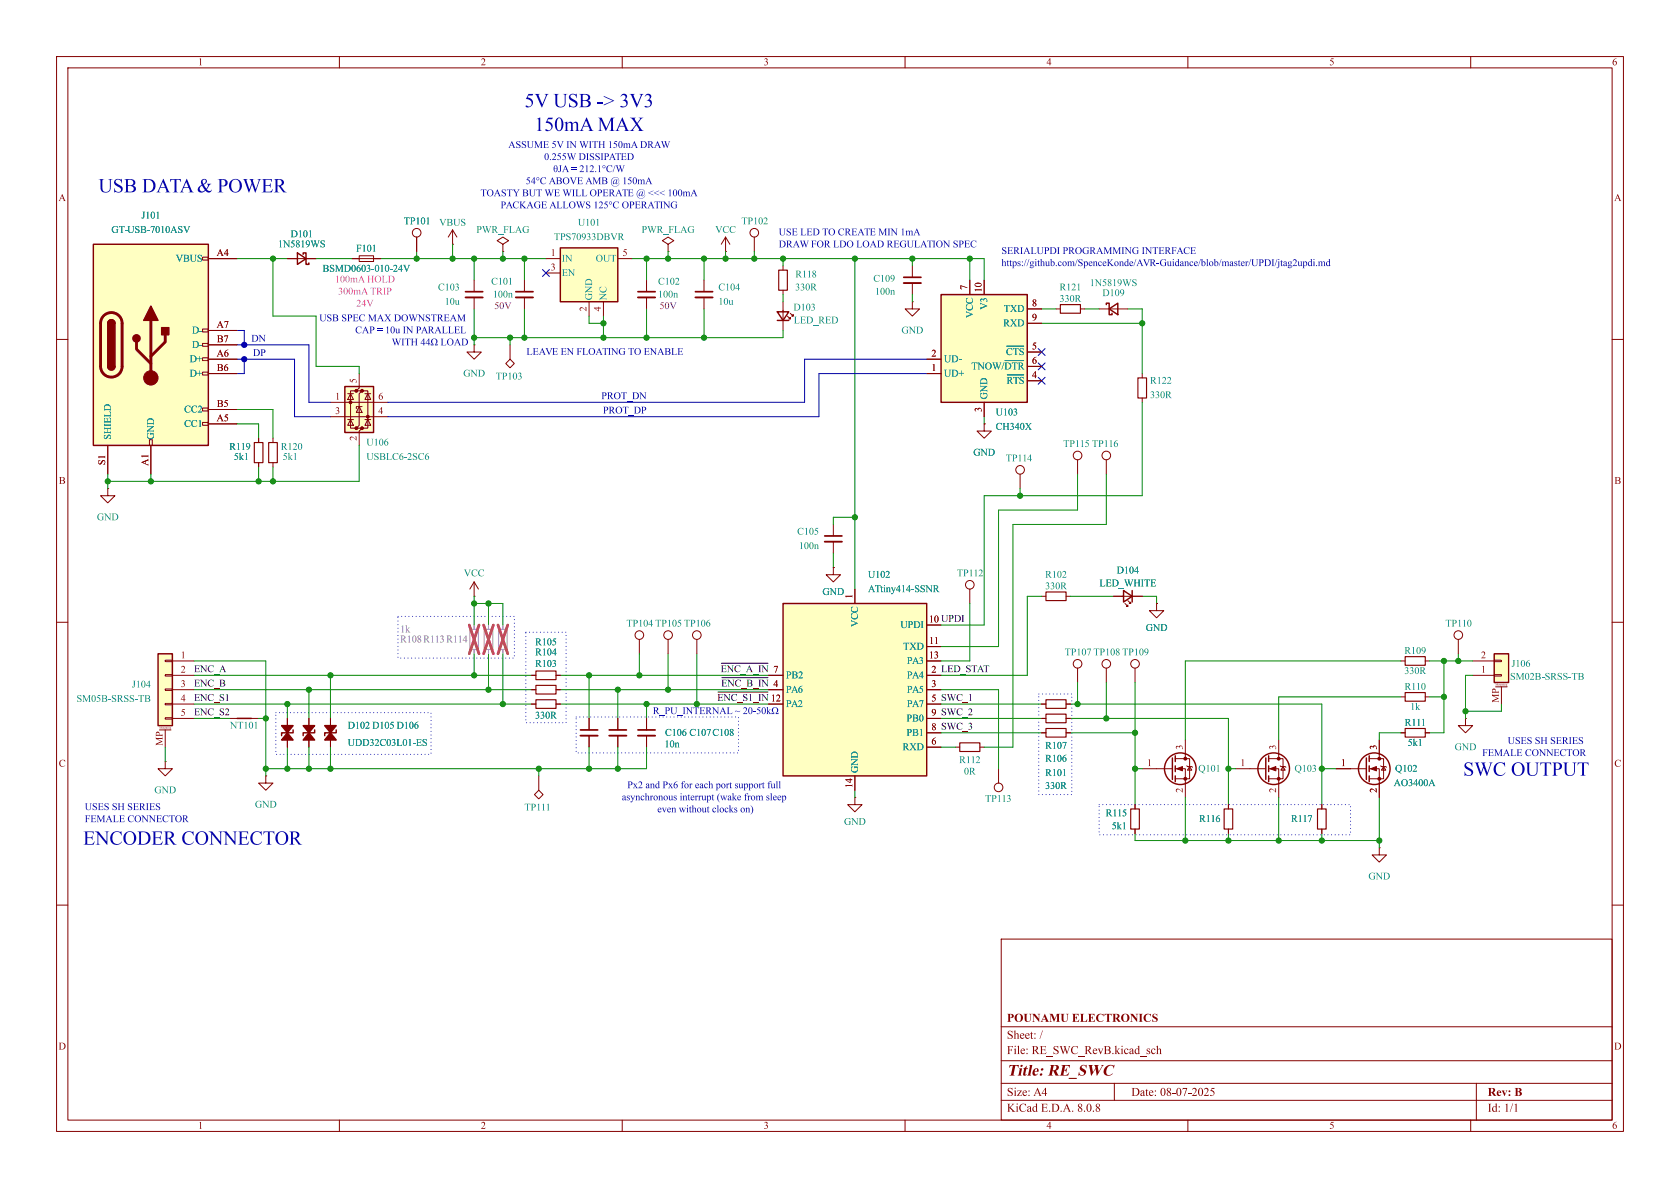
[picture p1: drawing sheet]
<svg xmlns="http://www.w3.org/2000/svg" width="297mm" height="210mm" viewBox="0 0 297 210" stroke-linecap="round" stroke-linejoin="round" font-family="sans-serif">
<defs><g id="words">
<g font-size="3.5" fill="#0000c2">
<text x="92.7" y="19.9">5V USB-&gt; 3V3</text>
<text x="94.5" y="24.1">150mAMAX</text>
<text x="17.4" y="34.9">USBDATA&amp; POWER</text>
<text x="258.7" y="138">SWCOUTPUT</text>
<text x="14.7" y="150.2">ENCODERCONNECTOR</text>
</g>
<text font-size="2.8" fill="#840000" x="178" y="190.9">Title:RE_SWC</text>
<g font-size="2.1" fill="#840000">
<text x="178" y="184.2">Sheet:/</text>
<text x="178" y="181.2">POUNAMU ELECTRONICS</text>
<text x="178" y="186.9">File: RE_SWC_RevB.kicad_sch</text>
<text x="178" y="197.1">KiCadE.D.A. 8.0.8</text>
<text x="178" y="194.3">Size:A4</text>
<text x="200" y="194.3">Date:08-07-2025</text>
<text x="263" y="194.3">Rev:B</text>
<text x="263" y="197.1">Id: 1/1</text>
</g>
<g font-size="1.8" fill="#840000">
<text x="35" y="12">1</text>
<text x="85" y="12">2</text>
<text x="135" y="12">3</text>
<text x="185" y="12">4</text>
<text x="235" y="12">5</text>
<text x="285" y="12">6</text>
<text x="10.3" y="36">A</text>
<text x="285.3" y="36">A</text>
<text x="38.3" y="45.5">A4</text>
<text x="97.3" y="45.5">1</text>
<text x="110" y="45.5">5</text>
<text x="97.3" y="48">3</text>
<text x="171.2" y="51.2" transform="rotate(-90 171.2 51.2)">7</text>
<text x="173.7" y="51.7" transform="rotate(-90 173.7 51.7)">10</text>
<text x="38.3" y="58.2">A7</text>
<text x="103.9" y="55.1" transform="rotate(-90 103.9 55.1)">2</text>
<text x="106.4" y="55.1" transform="rotate(-90 106.4 55.1)">4</text>
<text x="182.4" y="54.4">8</text>
<text x="182.4" y="56.9">9</text>
<text x="38.3" y="63.2">A6</text>
<text x="38.3" y="65.8">B6</text>
<text x="38.3" y="60.7">B7</text>
<text x="164.7" y="65.8">1</text>
<text x="164.7" y="63.2">2</text>
<text x="182.4" y="62">5</text>
<text x="182.4" y="64.5">6</text>
<text x="59.2" y="70.9">1</text>
<text x="63.2" y="67.8" transform="rotate(-90 63.2 67.8)">5</text>
<text x="66.9" y="70.9">6</text>
<text x="182.4" y="67.1">4</text>
<text x="38.3" y="74.7">A5</text>
<text x="38.3" y="72.1">B5</text>
<text x="59.2" y="73.4">3</text>
<text x="63.2" y="77.9" transform="rotate(-90 63.2 77.9)">2</text>
<text x="66.9" y="73.4">4</text>
<text x="173.7" y="72.8" transform="rotate(-90 173.7 72.8)">3</text>
<text x="18.8" y="82.2" transform="rotate(-90 18.8 82.2)">S1</text>
<text x="26.4" y="82.4" transform="rotate(-90 26.4 82.4)">A1</text>
<text x="10.4" y="86">B</text>
<text x="285.4" y="86">B</text>
<text x="150.9" y="105.9" transform="rotate(-90 150.9 105.9)">1</text>
<text x="164.2" y="110.2">10</text>
<text x="31.9" y="116.6">1</text>
<text x="31.9" y="119.1">2</text>
<text x="127.4" y="119">~{ENC_A_IN}</text>
<text x="136.7" y="119.1">7</text>
<text x="164.2" y="116.6">13</text>
<text x="164.2" y="114">11</text>
<text x="164.7" y="119.1">2</text>
<text x="261.8" y="119.1">1</text>
<text x="261.8" y="116.6">2</text>
<text x="31.9" y="121.7">3</text>
<text x="31.9" y="124.2">4</text>
<text x="127.5" y="121.6">~{ENC_B_IN}</text>
<text x="136.3" y="124.2">12</text>
<text x="136.7" y="121.7">4</text>
<text x="164.7" y="121.7">3</text>
<text x="164.7" y="124.2">5</text>
<text x="265.2" y="124.2" transform="rotate(-90 265.2 124.2)">MP</text>
<text x="29" y="131.8" transform="rotate(-90 29 131.8)">MP</text>
<text x="31.9" y="126.7">5</text>
<text x="164.7" y="131.8">6</text>
<text x="164.7" y="129.3">8</text>
<text x="164.7" y="126.7">9</text>
<text x="10.4" y="136">C</text>
<text x="202.8" y="135.6">1</text>
<text x="209.3" y="132.5" transform="rotate(-90 209.3 132.5)">3</text>
<text x="219.3" y="135.6">1</text>
<text x="225.8" y="132.5" transform="rotate(-90 225.8 132.5)">3</text>
<text x="237" y="135.6">1</text>
<text x="243.6" y="132.5" transform="rotate(-90 243.6 132.5)">3</text>
<text x="285.4" y="136">C</text>
<text x="150.9" y="139.3" transform="rotate(-90 150.9 139.3)">14</text>
<text x="209.3" y="140.1" transform="rotate(-90 209.3 140.1)">2</text>
<text x="225.8" y="140.1" transform="rotate(-90 225.8 140.1)">2</text>
<text x="243.6" y="140.1" transform="rotate(-90 243.6 140.1)">2</text>
<text x="10.3" y="186">D</text>
<text x="285.3" y="186">D</text>
<text x="35" y="200">1</text>
<text x="85" y="200">2</text>
<text x="135" y="200">3</text>
<text x="185" y="200">4</text>
<text x="235" y="200">5</text>
<text x="285" y="200">6</text>
</g>
<g font-size="1.8" fill="#0000c2">
<text x="89.9" y="26.6">ASSUME5V IN WITH 150mADRAW</text>
<text x="96.2" y="28.8">0.255WDISSIPATED</text>
<text x="84.9" y="35.2">TOASTYBUT WE WILL OPERATE@&lt;&lt;&lt; 100mA</text>
<text x="97.1" y="33">ABOVE AMB @150mA</text>
<text x="110" y="37.3">OPERATING</text>
<text x="137.7" y="42.1">USELED TO CREATEMIN 1mA</text>
<text x="137.7" y="44.2">DRAWFORLDO LOAD REGULATIONSPEC</text>
<text x="177" y="45.4">SERIALUPDIPROGRAMMINGINTERFACE</text>
<text x="177" y="47.5">https://github.com/SpenceKonde/AVR-Guidance/blob/master/UPDI/jtag2updi.md</text>
<text x="56.4" y="57.3">USBSPECMAX DOWNSTREAM</text>
<text x="62.8" y="59.4">CAP= 10uIN PARALLEL</text>
<text x="77.9" y="61.5">LOAD</text>
<text x="93.1" y="63.2">LEAVE EN FLOATINGTO ENABLE</text>
<text x="266.5" y="132">USESSHSERIES</text>
<text x="262" y="134.1">FEMALE CONNECTOR</text>
<text x="15" y="143.7">USESSHSERIES</text>
<text x="109.9" y="141.9">asynchronousinterrupt(wakefrom sleep</text>
<text x="110.9" y="139.8">Px2andPx6for eachportsupportfull</text>
<text x="15" y="145.8">FEMALE CONNECTOR</text>
<text x="116.2" y="144.1">evenwithoutclockson)</text>
</g>
<g font-size="1.8" fill="#008484">
<text x="19.7" y="41.6">GT-USB-7010ASV</text>
<text x="25" y="39.1">J101</text>
<text x="71.4" y="40.1">TP101</text>
<text x="84.2" y="41.6">PWR_FLAG</text>
<text x="102.2" y="40.4">U101</text>
<text x="113.4" y="41.6">PWR_FLAG</text>
<text x="126.4" y="41.6">VCC</text>
<text x="131.1" y="40.1">TP102</text>
<text x="31.1" y="46.7">VBUS</text>
<text x="49.1" y="44.2">1N5819WS</text>
<text x="51.4" y="42.4">D101</text>
<text x="62.9" y="44.9">F101</text>
<text x="97.9" y="42.9">TPS70933DBVR</text>
<text x="99.3" y="46.7">IN</text>
<text x="105.3" y="46.7">OUT</text>
<text x="57" y="48.5">BSMD0603-010-24V</text>
<text x="77.4" y="51.8">C103</text>
<text x="86.8" y="50.8">C101</text>
<text x="87.1" y="53.1">100n</text>
<text x="99.3" y="49.3">EN</text>
<text x="105.1" y="53.1" transform="rotate(-90 105.1 53.1)">GND</text>
<text x="107.7" y="53.1" transform="rotate(-90 107.7 53.1)">NC</text>
<text x="116.3" y="53.1">100n</text>
<text x="116.3" y="50.8">C102</text>
<text x="127" y="51.8">C104</text>
<text x="140.6" y="51.8">330R</text>
<text x="140.6" y="49.5">R118</text>
<text x="154.4" y="50.3">C109</text>
<text x="154.7" y="52.6">100n</text>
<text x="187.3" y="51.8">R121</text>
<text x="187.3" y="53.8">330R</text>
<text x="192.7" y="51">1N5819WS</text>
<text x="194.9" y="52.8">D109</text>
<text x="33.9" y="59.4">D-</text>
<text x="78.6" y="54.3">10u</text>
<text x="127" y="54.3">10u</text>
<text x="140.3" y="55.3">D103</text>
<text x="140.3" y="57.6">LED_RED</text>
<text x="159.4" y="59.4">GND</text>
<text x="172.4" y="56.2" transform="rotate(-90 172.4 56.2)">VCC</text>
<text x="175" y="54.7" transform="rotate(-90 175 54.7)">V3</text>
<text x="177.4" y="58.1">RXD</text>
<text x="177.5" y="55.6">TXD</text>
<text x="33.5" y="64.5">D+</text>
<text x="33.9" y="62">D-</text>
<text x="166.9" y="64.5">UD-</text>
<text x="171.7" y="65.8">TNOW/~{DTR}</text>
<text x="177.8" y="63.2">~{CTS}</text>
<text x="33.5" y="67">D+</text>
<text x="81.9" y="67">GND</text>
<text x="87.6" y="67.5">TP103</text>
<text x="166.9" y="67">UD+</text>
<text x="175" y="70.6" transform="rotate(-90 175 70.6)">GND</text>
<text x="177.9" y="68.3">~{RTS}</text>
<text x="203.3" y="68.3">R122</text>
<text x="203.3" y="70.8">330R</text>
<text x="20" y="77.7" transform="rotate(-90 20 77.7)">SHIELD</text>
<text x="27.7" y="77.7" transform="rotate(-90 27.7 77.7)">GND</text>
<text x="32.6" y="75.9">CC1</text>
<text x="32.6" y="73.4">CC2</text>
<text x="176" y="76.4">CH340X</text>
<text x="176" y="73.9">U103</text>
<text x="40.5" y="80">R119</text>
<text x="41.3" y="81.8">5k1</text>
<text x="49.6" y="80">R120</text>
<text x="50" y="81.8">5k1</text>
<text x="64.8" y="79.2">U106</text>
<text x="64.8" y="81.8">USBLC6-2SC6</text>
<text x="172.1" y="81">GND</text>
<text x="177.8" y="82">TP114</text>
<text x="188" y="79.5">TP115TP116</text>
<text x="17.1" y="92.4">GND</text>
<text x="140.9" y="95">C105</text>
<text x="141.2" y="97.5">100n</text>
<text x="197.4" y="101.8">D104</text>
<text x="82" y="102.3">VCC</text>
<text x="145.4" y="105.6">GND</text>
<text x="153.4" y="105.1">ATtiny414-SSNR</text>
<text x="153.4" y="102.6">U102</text>
<text x="169.2" y="102.3">TP112</text>
<text x="184.8" y="102.6">R102</text>
<text x="184.8" y="104.6">330R</text>
<text x="194.4" y="104.1">LED_WHITE</text>
<text x="110.7" y="111.2">TP104TP105TP106</text>
<text x="152.1" y="110.8" transform="rotate(-90 152.1 110.8)">VCC</text>
<text x="159.2" y="111.5">UPDI</text>
<text x="202.5" y="112">GND</text>
<text x="255.5" y="111.2">TP110</text>
<text x="94.6" y="116.3">R104</text>
<text x="94.6" y="114.5">R105</text>
<text x="94.6" y="118.3">R103</text>
<text x="159.7" y="115.3">TXD</text>
<text x="160.3" y="117.8">PA3</text>
<text x="188.2" y="116.3">TP107TP108TP109</text>
<text x="248.3" y="116.1">R109</text>
<text x="248.3" y="119.6">330R</text>
<text x="267.2" y="118.3">J106</text>
<text x="13.5" y="124.5">SM05B-SRSS-TB</text>
<text x="23.3" y="122">J104</text>
<text x="138.9" y="125.5">PA2</text>
<text x="138.9" y="122.9">PA6</text>
<text x="138.9" y="120.4">PB2</text>
<text x="160.3" y="120.4">PA4</text>
<text x="160.3" y="122.9">PA5</text>
<text x="160.3" y="125.5">PA7</text>
<text x="248.3" y="122.4">R110</text>
<text x="249.3" y="126">1k</text>
<text x="267" y="120.6">SM02B-SRSS-TB</text>
<text x="40.7" y="129.3">NT101</text>
<text x="61.5" y="129.3">D102D105D106</text>
<text x="94.6" y="127.5">330R</text>
<text x="117.6" y="130.5">C106C107C108</text>
<text x="160.3" y="130.5">PB1</text>
<text x="160.3" y="128">PB0</text>
<text x="248.3" y="128.8">R111</text>
<text x="61.5" y="132.3">UDD32C03L01-ES</text>
<text x="117.5" y="132.6">10n</text>
<text x="152.1" y="136.7" transform="rotate(-90 152.1 136.7)">GND</text>
<text x="159.6" y="133.1">RXD</text>
<text x="169.6" y="135.4">R112</text>
<text x="170.4" y="137.4">0R</text>
<text x="184.8" y="135.1">R106</text>
<text x="184.8" y="132.8">R107</text>
<text x="184.8" y="137.6">R101</text>
<text x="211.8" y="136.9">Q101</text>
<text x="228.9" y="136.9">Q103</text>
<text x="246.6" y="136.9">Q102</text>
<text x="248.9" y="132.3">5k1</text>
<text x="257.2" y="133.1">GND</text>
<text x="27.3" y="140.7">GND</text>
<text x="45.1" y="143.2">GND</text>
<text x="92.7" y="143.7">TP111</text>
<text x="174.1" y="142.2">TP113</text>
<text x="184.8" y="139.9">330R</text>
<text x="246.4" y="139.4">AO3400A</text>
<text x="149.2" y="146.3">GND</text>
<text x="195.5" y="144.8">R115</text>
<text x="196.5" y="147">5k1</text>
<text x="212" y="145.8">R116</text>
<text x="228.2" y="145.8">R117</text>
<text x="241.9" y="155.9">GND</text>
</g>
<g font-size="1.8" fill="#f0f">
<text x="59.2" y="50.4">100mAHOLD</text>
<text x="59.8" y="52.5">300mATRIP</text>
<text x="63" y="54.7">24V</text>
</g>
<g font-size="1.8" fill="#840084">
<text x="87.4" y="55.1">50V</text>
<text x="116.6" y="55.1">50V</text>
</g>
<g font-size="1.8" fill="#000084">
<text x="44.4" y="60.6">DN</text>
<text x="44.7" y="63.2">DP</text>
<text x="106.3" y="70.8">PROT_DN</text>
<text x="106.6" y="73.3">PROT_DP</text>
</g>
<g font-size="1.8" fill="#a1a1a1">
<text x="70.7" y="112.2">1k</text>
<text x="70.7" y="114">R108R113R114</text>
</g>
<g font-size="1.8">
<text x="164.2" y="110.2">10UPDI</text>
<text x="34.3" y="119">ENC_A</text>
<text x="164.7" y="119.1">2 LED_STAT</text>
<text x="34.3" y="124.1">ENC_S1</text>
<text x="34.3" y="121.6">ENC_B</text>
<text x="126.8" y="124.1">~{ENC_S1_IN}</text>
<text x="164.7" y="124.2">5 SWC_1</text>
<text x="34.3" y="126.7">ENC_S2</text>
<text x="164.7" y="129.3">8 SWC_3</text>
<text x="164.7" y="126.7">9 SWC_2</text>
</g>
<g font-size=".5" fill="#840000">
<text x="264.4" y="121.3">Mounting</text>
<text x="28.2" y="128.9">Mounting</text>
</g>
</g></defs>
<g fill="none" stroke="#840000" stroke-width=".18">
<path d="M10 10h277v190h-277zM12 12h273v186h-273zM60 10v2M110 10v2M160 10v2M210 10v2M260 10v2M114.3 49.5v2.1M114.3 52.6v2M128.3 44.5h.1M128.3 41.9l-.8 1.3M128.3 41.9v2.6"/>
<path d="M128.3 41.9l.7 1.3M138.4 47v.8M138.4 51.3v.8M138.4 53.3v5.1M139.2 55.9l.5 .5v-.3v.3h-.3M139.7 55.4l.5 .5v-.3v.3h-.2M161.3 53.3v1.3h1.3l-1.3 1.3-1.3-1.3h1.3M161.3 53.3h.1M161.3 47v2M161.3 50v2.1M186.7 54.6h.8M191 54.6h.8"/>
<path d="M10 60h2M174 74.9v1.3h1.3l-1.3 1.3-1.3-1.3h1.3M174 74.9h.1M201.9 66v.8M201.9 70.4v.7M285 60h2M180.3 83.8v2.6M190.5 81.3v2.5M10 110h2M190.5 118.1v2.6M195.6 118.1v2.6M196.8 105.4h5.1"/>
<path d="M198.9 106.7l.5 .5h-.3h.3v-.3M199.4 106.2l.5 .5h-.3h.3v-.3M200.7 118.1v2.6M204.5 106.7v1.3h1.2l-1.2 1.2-1.3-1.2h1.3M204.5 106.7h.1M285 110h2M29.2 134.6v1.3h1.3l-1.3 1.3-1.3-1.3h1.3M29.2 134.6h.1M47 137.2v1.2h1.3l-1.3 1.3-1.3-1.3h1.3M47 137.2h.1M94 121.9h.7M98.3 121.9h.8"/>
<path d="M184.1 127h.8M184.1 124.5h.8M184.1 129.5h.8M188.5 127h.7M188.5 124.5h.7M188.5 129.5h.7M201.9 135.9h5.4M207.8 135.9h1.7v5.1M207.8 134.1h2.5v3.6h-2.5M209.5 130.8v3.3M209.8 135.4l.1 .1h.8l.1 .1M210.3 135.5l.4 .6h-.8z"/>
<path d="M200.7 142.2v.8M200.7 146.6v.7M10 160h2M177 166h108v32h-108zM285 160h2M60 198v2M110 198v2M160 198v2M177 194.5h108M177 191.5h108M177 187.5h108M177 181.5h108"/>
<path d="M197 191.5v3M210 198v2M260 198v2M261 191.5v6.5"/>
<circle cx="180.3" cy="83.1" r=".76"/>
<circle cx="190.5" cy="80.5" r=".76"/>
<circle cx="190.5" cy="117.3" r=".76"/>
<circle cx="195.6" cy="117.3" r=".76"/>
<circle cx="200.7" cy="117.3" r=".76"/>
</g>
<path d="M137.7 47.8h1.5v3.5h-1.5zM187.5 53.8h3.5v1.6h-3.5zM201.2 66.8h1.5v3.6h-1.5zM94.7 121.2h3.6v1.5h-3.6zM184.9 126.2h3.6v1.6h-3.6zM184.9 123.7h3.6v1.5h-3.6zM184.9 128.8h3.6v1.5h-3.6zM199.9 143h1.5v3.6h-1.5z" fill="none" stroke="#840000" stroke-width=".2"/>
<g fill="none" stroke="#840000" stroke-width=".25">
<path d="M137.4 55.1h2l-1 1.5zM137.4 56.6h2M198.6 104.4l1.6 1-1.6 1zM200.2 104.4v2M207.3 134v3.8M207.8 133.6v1M207.8 135.4v1M207.8 137.2v1"/>
<circle cx="208.7" cy="135.9" r="2.79"/>
</g>
<path d="M112.8 52.6h3M159.8 50h3" fill="none" stroke="#840000" stroke-width=".33"/>
<path d="M112.8 51.6h3M159.8 49h3" fill="none" stroke="#840000" stroke-width=".3"/>
<g fill="#840000" stroke="#840000" stroke-width=".18">
<path d="M208 135.9l1-.4v.8z"/>
<circle cx="209.5" cy="137.7" r=".25"/>
<circle cx="209.5" cy="134.1" r=".25"/>
</g>
<path d="M166.4 52.1h15.2v19h-15.2z" fill="#ffffc2"/>
<g fill="none" stroke="#840000" stroke-width=".25">
<path d="M166.4 52.1h15.2v19h-15.2zM241.6 134v3.8M242.1 133.6v1M242.1 135.4v1M242.1 137.2v1"/>
<circle cx="243" cy="135.9" r="2.79"/>
</g>
<g fill="none" stroke="#840000" stroke-width=".18">
<path d="M171.4 49.5v2.6M181.6 54.6h2.5M181.6 57.2h2.5M163.8 66h2.6M163.8 63.5h2.6M174 71.1v2.6M181.6 62.2h2.5M181.6 64.8h2.5M247.6 116.8h.8M252 116.8h.7M236.2 135.9h5.4M242.1 135.9h1.7v5.1"/>
<path d="M242.1 134.1h2.5v3.6h-2.5M243.8 130.8v3.3M244.1 135.4l.1 .1h.8l.1 .1M244.6 135.5l.4 .6h-.8zM247.6 123.2h.8M247.6 129.5h.8M252 123.2h.7M252 129.5h.7M259.1 127v1.3h1.2l-1.2 1.2-1.3-1.2h1.3M259.1 127h.1M243.8 149.9v1.2h1.3l-1.3 1.3-1.2-1.3h1.2M243.8 149.9h.1"/>
</g>
<path d="M177.7 63.7h3.3M178 61.2h3M178.1 66.3h2.9" fill="none" stroke="#008484" stroke-width=".18"/>
<path d="M248.4 116.1h3.6v1.5h-3.6zM248.4 122.4h3.6v1.6h-3.6zM248.4 128.8h3.6v1.5h-3.6z" fill="none" stroke="#840000" stroke-width=".2"/>
<g fill="#840000" stroke="#840000" stroke-width=".18">
<path d="M242.3 135.9l1-.4v.8z"/>
<circle cx="243.8" cy="137.7" r=".25"/>
<circle cx="243.8" cy="134.1" r=".25"/>
</g>
<path d="M264.2 115.6h2.5v5.1h-2.5z" fill="#ffffc2"/>
<path d="M260.3 119.4h3.9M260.3 116.8h3.9M264.2 119.3h1.2v.2h-1.2zM264.2 116.7h1.2v.3h-1.2zM40.6 127h5.1M264.4 121.4h2M265.4 121.4v3.1" fill="none" stroke="#840000" stroke-width=".18"/>
<path d="M264.2 115.6h2.5v5.1h-2.5zM41.9 127h2.5" fill="none" stroke="#840000" stroke-width=".25"/>
<path d="M27.9 115.6h2.6v12.7h-2.6z" fill="#ffffc2"/>
<g fill="none" stroke="#840000" stroke-width=".18">
<path d="M80 43.2h.1M80 40.6l-.8 1.3M80 40.6v2.6M80 40.6l.8 1.3M147.3 92.7v2M147.3 95.8v2M195.6 81.3v2.5M29.2 119.3h1.3v.2h-1.3zM29.2 116.7h1.3v.3h-1.3zM30.5 116.8h3.8M30.5 119.4h3.8M257.8 113v2.6"/>
<path d="M28.2 129h2M29.2 126.9h1.3v.2h-1.3zM29.2 124.3h1.3v.3h-1.3zM29.2 121.8h1.3v.2h-1.3zM29.2 129v3.1M30.5 121.9h3.8M30.5 124.5h3.8M30.5 127h3.8M50.8 127v5.1M58.4 127v5.1M168.9 132.1h.8M173.2 132.1h.8"/>
<path d="M176.5 135.9v2.5M218.4 135.9h5.4M224.3 135.9h1.8v5.1M224.3 134.1h2.5v3.6h-2.5M226.1 130.8v3.3M226.3 135.4l.1 .1h.8l.1 .1M226.8 135.5l.4 .6h-.8zM151.1 141v1.2h1.3l-1.3 1.3-1.2-1.3h1.2M151.1 141h.1M217.2 142.2v.8M217.2 146.6v.7"/>
<circle cx="195.6" cy="80.5" r=".76"/>
<circle cx="257.8" cy="112.3" r=".76"/>
<circle cx="176.5" cy="139.2" r=".76"/>
</g>
<g fill="none" stroke="#840000" stroke-width=".25">
<path d="M27.9 115.6h2.6v12.7h-2.6zM51.8 129v.5h-2v.5M59.4 129v.5h-2v.5M223.8 134v3.8M224.3 133.6v1M224.3 135.4v1M224.3 137.2v1"/>
<circle cx="225.2" cy="135.9" r="2.79"/>
</g>
<path d="M83.1 111.3h1.5v3.5h-1.5zM85.6 111.3h1.5v3.5h-1.5zM88.1 111.3h1.6v3.5h-1.6z" fill="none" stroke="#a1a1a1" stroke-width=".2"/>
<path d="M83.8 110.5v.8M83.8 114.8v.8M86.4 110.5v.8M86.4 114.8v.8M88.9 110.5v.8M88.9 114.8v.8" fill="none" stroke="#a1a1a1" stroke-width=".18"/>
<path d="M83 110.5l1.7 5.1M84.7 110.5l-1.7 5.1M85.5 110.5l1.7 5.1M87.2 110.5l-1.7 5.1M88 110.5l1.8 5.1M89.8 110.5l-1.8 5.1" fill="none" stroke="#e65255" stroke-width=".46"/>
<g fill="#840000" stroke="#840000" stroke-width=".18">
<path d="M224.5 135.9l1.1-.4v.8z"/>
<circle cx="226.1" cy="137.7" r=".25"/>
<circle cx="226.1" cy="134.1" r=".25"/>
</g>
<path d="M169.7 131.3h3.5v1.5h-3.5zM216.4 143h1.5v3.6h-1.5z" fill="none" stroke="#840000" stroke-width=".2"/>
<path d="M145.8 95.8h3" fill="none" stroke="#840000" stroke-width=".33"/>
<path d="M145.8 94.7h3" fill="none" stroke="#840000" stroke-width=".3"/>
<g fill="#840000" stroke="#840000" stroke-width=".25">
<path d="M49.8 128.3h2l-1 1.2z"/>
<path d="M50.8 129.5l1 1.3h-2z"/>
<path d="M57.4 128.3h2l-1 1.2z"/>
<path d="M58.4 129.5l1 1.3h-2z"/>
</g>
<g fill="#008484">
<path d="M77.7 38.7h.4l-.1 .2 .3 .7 .4-.8-.2-.1h.4l-.6 1.2z"/>
<path d="M79 38.7h.5a.33 .33 0 0 1 .4 .2 .33 .33 0 0 1-.2 .4 .33 .33 0 0 1 .3 .4 .33 .33 0 0 1-.5 .2h-.5l.1-.1v-.5h.2v.5a.32 .32 0 0 0 .4 0 .32 .32 0 0 0 0-.4 .32 .32 0 0 0-.4-.1h-.2v-.5h.2v.4a.3 .3 0 0 0 .4 0 .3 .3 0 0 0 0-.4 .3 .3 0 0 0-.4 0z"/>
<path d="M80.1 38.7h.5l-.1 .1v.6a.35 .35 0 0 0 .3 .5 .35 .35 0 0 0 .3-.5v-.6l-.1-.1h.4l-.2 .2v.5a.46 .46 0 0 1-.5 .5 .46 .46 0 0 1-.4-.5v-.6z"/>
<path d="M81.6 38.8l.6-.1v.4a.28 .28 0 0 0-.2-.4 .28 .28 0 0 0-.3 .3 .28 .28 0 0 0 .3 .2 .38 .38 0 0 1 .2 .6 .38 .38 0 0 1-.6 .1h-.1v-.4a.33 .33 0 0 0 .3 .3 .33 .33 0 0 0 .3-.1l-.1-.2a.48 .48 0 0 1-.4-.7z"/>
</g>
<path d="M91.2 52.6h3M122.9 52.6h3.1" fill="none" stroke="#840000" stroke-width=".33"/>
<path d="M91.2 51.6h3M122.9 51.6h3.1" fill="none" stroke="#840000" stroke-width=".3"/>
<path d="M88.9 43.2l1-.7-1-.6-1 .6 1 .7v1.3M88.9 44.5h.1M92.7 49.5v2.1M92.7 52.6v2M124.5 49.5v2.1M124.5 52.6v2M147.3 100.3v1.3h1.3l-1.3 1.3-1.3-1.3h1.3M147.3 100.3h.1M184.1 105.4h.8M188.5 105.4h.7M54.6 127v5.1" fill="none" stroke="#840000" stroke-width=".18"/>
<path d="M184.9 104.6h3.6v1.6h-3.6z" fill="none" stroke="#840000" stroke-width=".2"/>
<path d="M55.6 129v.5h-2v.5" fill="none" stroke="#840000" stroke-width=".25"/>
<g fill="#840000" stroke="#840000" stroke-width=".25">
<path d="M53.6 128.3h2l-1 1.2z"/>
<path d="M54.6 129.5l1 1.3h-2z"/>
</g>
<path d="M138.4 106.7h25.4v30.5h-25.4z" fill="#ffffc2"/>
<path d="M138.4 106.7h25.4v30.5h-25.4z" fill="none" stroke="#840000" stroke-width=".25"/>
<path d="M151.1 104.1v2.6M163.8 119.4h2.6M163.8 121.9h2.6M163.8 124.5h2.6M163.8 132.1h2.6M163.8 129.5h2.6M163.8 127h2.6M233.7 142.2v.8M233.7 146.6v.7" fill="none" stroke="#840000" stroke-width=".18"/>
<path d="M232.9 143h1.5v3.6h-1.5z" fill="none" stroke="#840000" stroke-width=".2"/>
<path d="M99.1 43.8h10.1v9.5h-10.1z" fill="#ffffc2"/>
<path d="M52.6 44.7l1.5 1-1.5 1zM53.6 45v-.3h.5v2h.5v-.2M99.1 43.8h10.1v9.5h-10.1zM195.6 53.8v-.2h.5v2h.5v-.2M196.1 54.6l1.5-1v2z" fill="none" stroke="#840000" stroke-width=".25"/>
<g fill="none" stroke="#840000" stroke-width=".18">
<path d="M50.8 45.7h5.1M73.7 41.9v2.6M83.8 49.5v2.1M83.8 52.6v2M96.5 45.7h2.6M96.5 48.3h2.6M104.1 53.3v2.6M106.7 53.3v2.6M109.2 45.7h2.6M118.1 43.2l1-.7-1-.6-1 .6 1 .7v1.3M118.1 44.5h.1M133.3 41.9v2.6"/>
<path d="M194.3 54.6h5.1M45.7 77.5v.7M83.8 61v1.2h1.3l-1.3 1.3-1.3-1.3h1.3M83.8 61h.1M89.4 64.3l.8-.8 .7 .8-.7 .7zM90.2 61v2.5M19 86.4v1.2h1.3l-1.3 1.3-1.2-1.3h1.2M19 86.4h.1M45.7 81.8v.8M83.8 105.4h.1M83.8 102.9l-.7 1.2M83.8 102.9v2.5"/>
<path d="M83.8 102.9l.8 1.2M171.4 104.1v2.6M104.1 127v2M104.1 130v2.1"/>
<circle cx="73.7" cy="41.1" r=".76"/>
<circle cx="133.3" cy="41.1" r=".76"/>
<circle cx="171.4" cy="103.4" r=".76"/>
</g>
<path d="M82.3 52.6h3M102.6 130h3.1" fill="none" stroke="#840000" stroke-width=".33"/>
<path d="M82.3 51.6h3M102.6 129h3.1" fill="none" stroke="#840000" stroke-width=".3"/>
<path d="M45 78.2h1.5v3.6h-1.5z" fill="none" stroke="#840000" stroke-width=".2"/>
<path d="M16.5 43.2h20.3v35.5h-20.3z" fill="#ffffc2"/>
<g fill="none" stroke="#840000" stroke-width=".18">
<path d="M35.8 58.2h1v.5h-1zM35.8 45.5h1v.5h-1zM36.8 45.7h5.1M36.8 58.4h5.1M19 78.7v5.1M26.4 77.7h.5v1h-.5zM26.7 78.7v5.1M35.8 74.7h1v.5h-1zM35.8 72.1h1v.5h-1zM35.8 65.8h1v.5h-1zM35.8 63.2h1v.6h-1zM35.8 60.7h1v.5h-1z"/>
<path d="M36.8 74.9h5.1M36.8 63.5h5.1M36.8 72.4h5.1M36.8 66h5.1M36.8 61h5.1M114.3 127v2M114.3 130v2.1"/>
</g>
<path d="M16.5 43.2h20.3v35.5h-20.3zM19 57.2a.64 .64 0 0 1 .7-.7 .64 .64 0 0 1 .6 .7M19 64.8a.64 .64 0 0 0 .7 .6 .64 .64 0 0 0 .6-.6" fill="none" stroke="#840000" stroke-width=".25"/>
<path d="M18.3 55.8a1.9 1.9 0 0 1 2.1-.4 1.9 1.9 0 0 1 1.2 1.8v7.6a1.91 1.91 0 0 1-1.9 1.9 1.91 1.91 0 0 1-1.9-1.9v-7.8l.2-.6zM26.7 56.6v10.2M29.2 59.2v1.3l-2.5 2.5M24.1 60.5v1.2l2.6 2.6" fill="none" stroke="#840000" stroke-width=".51"/>
<g fill="#840000" stroke="#840000" stroke-width=".25">
<path d="M19 64.8h1.3a.64 .64 0 0 1-.6 .6 .64 .64 0 0 1-.7-.6z"/>
<path d="M19 57.2h1.3v7.6h-1.3z"/>
<path d="M19.2 56.7a.64 .64 0 0 1 .7-.1 .64 .64 0 0 1 .4 .6h-1.3z"/>
<path d="M26.7 54.1l1.2 2.5h-2.5z"/>
<path d="M28.6 57.9h1.2v1.3h-1.2z"/>
<circle cx="24.1" cy="59.8" r=".63"/>
</g>
<circle cx="26.7" cy="66.8" r="1.27" fill="#840000" stroke="#840000" stroke-width=".18"/>
<path d="M112.8 130h3" fill="none" stroke="#840000" stroke-width=".33"/>
<path d="M112.8 129h3" fill="none" stroke="#840000" stroke-width=".3"/>
<path d="M61 68.3h5v8.2h-5z" fill="#ffffc2"/>
<g fill="#840000" stroke="#840000" stroke-width=".18">
<circle cx="62" cy="71.1" r=".25"/>
<circle cx="63" cy="75.7" r=".25"/>
<circle cx="63" cy="69.1" r=".25"/>
<circle cx="64" cy="75.7" r=".25"/>
<circle cx="64" cy="69.1" r=".25"/>
<circle cx="65" cy="73.7" r=".25"/>
</g>
<g fill="none" stroke="#840000" stroke-width=".18">
<path d="M62.2 45.7h5.1M63.5 45.2h2.5v1h-2.5zM48.3 77.5v.7M58.4 73.7h10.2M58.4 71.1h10.2M61.5 74.2h1M61.5 69.6h1M62 69.6l.5 1h-1zM62 74.2l.5 1h-1zM63 69.1h-1v6.6h1M63.5 71.9l.5 1h-1zM63.5 66v2.6l-.5 .5h1l-.5 .5v5.6l-.5 .5h1l-.5 .5v2.5"/>
<path d="M64 71.9h-1v.4M64 69.1h1v6.6h-1M64.5 74.2h1M64.5 69.6h1M65 74.2l.5 1h-1zM65 69.6l.5 1h-1zM48.3 81.8v.8M94 119.4h.7M98.3 119.4h.8M113 113v2.6M118.1 113v2.6M123.2 113v2.6"/>
<path d="M94 124.5h.7M95.2 137.2v2.5M98.3 124.5h.8M109.2 127v2M109.2 130v2.1M94.5 140.5l.7-.8 .8 .8-.8 .7z"/>
<circle cx="113" cy="112.3" r=".76"/>
<circle cx="118.1" cy="112.3" r=".76"/>
<circle cx="123.2" cy="112.3" r=".76"/>
</g>
<path d="M61 68.3h5v8.2h-5z" fill="none" stroke="#840000" stroke-width=".25"/>
<path d="M47.5 78.2h1.5v3.6h-1.5zM94.7 118.6h3.6v1.5h-3.6zM94.7 123.7h3.6v1.5h-3.6z" fill="none" stroke="#840000" stroke-width=".2"/>
<path d="M107.7 130h3" fill="none" stroke="#840000" stroke-width=".33"/>
<path d="M107.7 129h3" fill="none" stroke="#840000" stroke-width=".3"/>
<path d="M127.5 117.3h8.3M127.6 119.8h8.2M126.9 122.3h8.9" fill="none" stroke="#000" stroke-width=".18"/>
<g fill="#0000c2">
<path d="M69.3 59.9h.4l-.1 .1 .3 .8 .2-.6-.3-.3h.5l-.1 .1 .2 .8 .3-.8-.1-.1h.3l-.5 1.2-.3-.8-.3 .8z"/>
<path d="M71 59.9h.5l-.2 .2v.9l.2 .1h-.5l.1-.3v-.8z"/>
<path d="M71.6 59.9h.9l.1 .2-.2-.2h-.3l.1 1.1 .1 .1h-.5l.2-.2v-1h-.3l-.1 .2z"/>
<path d="M72.6 59.9h.5l-.1 .1v.4h.5v-.4l-.2-.1h.6l-.2 .2v.9l.2 .1h-.6l.2-.1v-.5h-.5v.5l.1 .1h-.5l.2-.3v-.8z"/>
<path d="M74.9 59.8h.1v.8h.2l-.2 .1v.4h-.1v-.4h-.5v-.1h.5v-.6l-.5 .6z"/>
<path d="M75.8 59.8h.1v.8h.1l-.1 .1v.4h-.2v-.4h-.5l.1-.1h.4v-.6l-.4 .6z"/>
<path d="M76.3 60a.56 .56 0 0 1 .9 0 .56 .56 0 0 1-.2 .9l.4-.1v.3h-.5v-.3a.42 .42 0 0 0 .2-.7 .42 .42 0 0 0-.7 0v.5l.2 .5h-.4v-.3l.4 .1a.55 .55 0 0 1-.3-.9z"/>
<path d="M115.4 125h.5a.32 .32 0 0 1 .4 .2 .32 .32 0 0 1-.2 .4l.5 .6h-.3l-.4-.5h-.1v.4l.2 .1h-.6l.2-.1v-1h.2v.5a.27 .27 0 0 0 .4-.2 .27 .27 0 0 0-.4-.3z"/>
<path d="M116.6 126.5l.9 .1z"/>
<path d="M117.5 125h.5a.36 .36 0 0 1 .4 .4 .36 .36 0 0 1-.5 .3v.4l.1 .1h-.5l.2-.1v-1h.2v.5a.27 .27 0 0 0 .3-.2 .27 .27 0 0 0-.3-.3z"/>
<path d="M118.5 125h.5l-.2 .2v.6a.35 .35 0 0 0 .4 .4 .35 .35 0 0 0 .3-.5v-.6l-.2-.1h.4l-.1 .2v.5a.46 .46 0 0 1-.5 .5 .46 .46 0 0 1-.4-.5l-.1-.6z"/>
<path d="M119.7 126.5l1 .1z"/>
<path d="M120.7 125h.5l-.2 .3v.8l.2 .1h-.5l.2-.2v-.9z"/>
<path d="M121.2 125h.3l.8 .9-.1-.8-.1-.1h.4l-.2 .2v1l-.8-.9v.8l.2 .1h-.4l.1-.1v-.9z"/>
<path d="M122.6 125h1v.3l-.2-.2h-.2v1l.1 .1h-.5l.2-.1v-1h-.3l-.1 .2z"/>
<path d="M123.6 125h1v.3l-.2-.2h-.4v.5l.4-.1 .1-.1v.4l-.1-.1-.4-.1v.5l.4 .1 .3-.3-.1 .3h-1l.2-.2v-.9z"/>
<path d="M124.7 125h.5a.32 .32 0 0 1 .4 .2 .32 .32 0 0 1-.2 .4l.5 .6h-.3l-.4-.5h-.1v.4l.1 .1h-.5l.2-.1v-1h.2v.5a.27 .27 0 0 0 .4-.2 .27 .27 0 0 0-.4-.3z"/>
<path d="M125.9 125h.3l.7 .9v-.8l-.2-.1h.4l-.1 .2v1l-.8-.9v.8l.1 .1h-.4l.2-.1v-.9z"/>
<path d="M127.8 125l.6 1.2h-.4l.1-.1-.1-.3h-.5l-.1 .3 .1 .1h-.3l.3-.4h.5l-.2-.5-.3 .5z"/>
<path d="M128.5 125h.5l-.2 .1v.9a.4 .4 0 0 0 .7-.1l-.1 .3h-.9l.2-.2-.1-.9z"/>
<path d="M130 125.7l.7 .1 .2-.2-.3 .3-.5-.2-.2 .2z"/>
<path d="M131.5 125.1a.39 .39 0 0 1 .6 .2 .39 .39 0 0 1-.3 .5l-.3 .3 .6-.1-.1 .2h-.6v-.1a.65 .65 0 0 0 .3-.9l-.3 .2z"/>
<path d="M132.4 125.1a.51 .51 0 0 1 .6 .2 .51 .51 0 0 1 0 .7 .39 .39 0 0 1-.5 .2 .39 .39 0 0 1-.2-.5h.1v.1a.25 .25 0 0 0 .3 .4 .25 .25 0 0 0 .2-.4v-.4a.25 .25 0 0 0-.3-.3 .25 .25 0 0 0-.2 .4v.2h-.1z"/>
<path d="M133.2 125.8h.4v.1h-.4z"/>
<path d="M134 125h.5l-.1 .2h-.4v.2a.43 .43 0 0 1 .4 .5 .43 .43 0 0 1-.6 .2 .35 .35 0 0 0 .5-.2 .35 .35 0 0 0-.4-.4z"/>
<path d="M134.8 125.1a.51 .51 0 0 1 .6 .2 .51 .51 0 0 1-.1 .7 .39 .39 0 0 1-.5 .2 .39 .39 0 0 1-.2-.5h.2v.1a.25 .25 0 0 0 .2 .4 .25 .25 0 0 0 .2-.4v-.4a.25 .25 0 0 0-.2-.3 .25 .25 0 0 0-.2 .4v.2h-.2z"/>
<path d="M135.5 125.1l.3-.1v.8l.2-.3v-.1h.3l-.4 .3 .5 .5h-.4l-.2-.4v.4h.1h-.4l.1-.1v-1z"/>
<path d="M136.6 125.2a.56 .56 0 0 1 .9 0 .56 .56 0 0 1-.3 .9l.4-.1v.2h-.5l.1-.2a.42 .42 0 0 0 .2-.7 .42 .42 0 0 0-.7 0v.4l.2 .5h-.5v-.2l.4 .1a.55 .55 0 0 1-.2-.9z"/>
<path d="M98.1 29.3a.51 .51 0 0 1 .5 .2 .51 .51 0 0 1 0 .6 .37 .37 0 0 1-.5 .3 .37 .37 0 0 1-.2-.6h.1v.3a.21 .21 0 0 0 .3 .3 .21 .21 0 0 0 .1-.4v-.2h-.5h.5v-.2a.21 .21 0 0 0-.2-.3 .21 .21 0 0 0-.2 .3v.2h-.1z"/>
<path d="M98.8 29.2h.5l-.1 .2v.6a.26 .26 0 0 1-.1 .4 .26 .26 0 0 1-.4-.2l.2 .2 .1-.1v-1z"/>
<path d="M100 29.2l.6 1.2h-.5l.2-.1-.1-.3h-.5l-.1 .3 .1 .1h-.3l.2-.4h.5l-.2-.5-.3 .5z"/>
<path d="M101 29.6l.9 .1z"/>
<path d="M101 29.9l.9 .1z"/>
<path d="M102.6 29.3a.39 .39 0 0 1 .6 .2 .39 .39 0 0 1-.3 .5l-.3 .3 .6-.1v.2h-.7v-.1a.65 .65 0 0 0 .3-.9l-.3 .1z"/>
<path d="M103.5 29.3l.3-.1v1.1l.2 .1h-.5l.2-.1v-.8v-.1z"/>
<path d="M104.4 29.3a.39 .39 0 0 1 .5 .2 .39 .39 0 0 1-.2 .5l-.3 .3 .6-.1-.1 .2h-.7l.1-.1a.65 .65 0 0 0 .3-.9l-.3 .1z"/>
<path d="M105.7 29.3l.4-.1v1.1l.1 .1h-.4l.1-.1v-.8v-.1z"/>
<path d="M106.6 29.3a.27 .27 0 0 1 .4 0 .27 .27 0 0 1-.2 .4 .27 .27 0 0 1-.3-.2 .22 .22 0 0 0 .3 .2 .22 .22 0 0 0 .1-.4l-.4 .2z"/>
<path d="M107.4 29.4l.3-.2h.5v.4a.47 .47 0 0 0-.6-.3 .47 .47 0 0 0-.2 .7 .44 .44 0 0 0 .4 .4 .44 .44 0 0 0 .4-.3 .58 .58 0 0 1-.8 .2 .58 .58 0 0 1 0-.9z"/>
<path d="M108.7 29.2l-.4 1.2z"/>
<path d="M108.8 29.2h.5l-.2 .1 .3 .8 .2-.5-.2-.4h.4l-.1 .2 .3 .7 .2-.7-.1-.2h.4l-.5 1.2-.3-.7-.3 .7z"/>
<path d="M93.3 31.4h.4v.1h-.4l-.1 .2a.43 .43 0 0 1 .5 .5 .43 .43 0 0 1-.7 .3l.1-.1a.35 .35 0 0 0 .5-.2 .35 .35 0 0 0-.5-.4z"/>
<path d="M94.4 31.3h.1v.8h.2l-.2 .1v.4h-.1v-.4h-.5v-.1h.5v-.6l-.5 .6z"/>
<path d="M94.9 31.4a.27 .27 0 0 1 .4 .1 .27 .27 0 0 1-.2 .4 .27 .27 0 0 1-.3-.3 .22 .22 0 0 0 .3 .2 .22 .22 0 0 0 .1-.4l-.4 .2z"/>
<path d="M95.7 31.5l.3-.1 .5-.1v.4a.47 .47 0 0 0-.6-.2 .47 .47 0 0 0-.2 .7 .44 .44 0 0 0 .4 .3 .44 .44 0 0 0 .4-.2 .58 .58 0 0 1-.8 .1 .58 .58 0 0 1 0-.9z"/>
<path d="M88.5 35.6h.5a.36 .36 0 0 1 .4 .4 .36 .36 0 0 1-.5 .3v.4l.1 .1h-.5l.2-.1v-1h.2v.5a.27 .27 0 0 0 .3-.2 .27 .27 0 0 0-.3-.3z"/>
<path d="M90 35.6l.7 1.2h-.5l.1-.1-.1-.3h-.4l-.2 .3 .2 .1h-.4l.3-.4h.5l-.2-.5-.3 .5z"/>
<path d="M90.8 35.8l.4-.2h.5v.4a.47 .47 0 0 0-.7-.3 .47 .47 0 0 0-.1 .7 .44 .44 0 0 0 .4 .4 .44 .44 0 0 0 .4-.3 .58 .58 0 0 1-.9 .2 .58 .58 0 0 1 0-.9z"/>
<path d="M91.8 35.6h.5l-.1 .1v.5a.42 .42 0 0 0 .3-.6h.4l-.6 .6 .8 .6h-.6l.1-.1-.4-.5v.5l.1 .1h-.5l.2-.2v-.9z"/>
<path d="M93.7 35.6l.6 1.2h-.4l.1-.1-.1-.3h-.5l-.1 .3 .2 .1h-.4l.3-.4h.5l-.2-.5-.3 .5z"/>
<path d="M94.6 35.8l.3-.2h.5l.1 .4a.49 .49 0 0 0-.8-.2 .49 .49 0 0 0 0 .8l.3 .2 .3-.1v-.4l-.1-.1h.4h-.1v.5a.65 .65 0 0 1-.9 0 .65 .65 0 0 1 0-.9z"/>
<path d="M95.7 35.6h.9v.3l-.1-.2h-.5v.5l.4-.1 .1-.1v.4l-.1-.2h-.4v.5h.5l.2-.2-.1 .3h-.9l.1-.2v-.9z"/>
<path d="M97.7 35.6l.7 1.2h-.5l.1-.1-.1-.3h-.4l-.1 .3 .1 .1h-.4l.3-.4h.5l-.2-.5-.3 .5z"/>
<path d="M98.4 35.6h.5l-.2 .1v.9a.4 .4 0 0 0 .7-.1l-.1 .3h-.9l.2-.2-.1-.9z"/>
<path d="M99.5 35.6h.5l-.2 .1v.9a.4 .4 0 0 0 .7-.1l-.1 .3h-.9l.1-.2v-.9z"/>
<path d="M100.8 35.8a.59 .59 0 0 1 .9 .1 .59 .59 0 0 1-.4 .9 .59 .59 0 0 1-.7-.6h.2a.43 .43 0 0 0 .5 .6 .43 .43 0 0 0 .2-.7 .39 .39 0 0 0-.4-.4 .39 .39 0 0 0-.3 .5h-.2z"/>
<path d="M101.8 35.6h.5l-.2 .1 .3 .8 .2-.5-.2-.4h.4l-.1 .2 .3 .7 .2-.7-.1-.2h.4l-.5 1.2-.3-.7-.3 .7z"/>
<path d="M103.7 35.7l.6-.1v.4a.28 .28 0 0 0-.2-.4 .28 .28 0 0 0-.4 .3 .28 .28 0 0 0 .4 .3 .38 .38 0 0 1 .2 .5 .38 .38 0 0 1-.6 .1h-.1v-.4a.33 .33 0 0 0 .3 .4 .33 .33 0 0 0 .3-.2l-.1-.2a.48 .48 0 0 1-.4-.7z"/>
<path d="M105.1 35.7l.3-.1v1.1l.2 .1h-.5l.2-.1v-.8v-.1z"/>
<path d="M106 35.7a.39 .39 0 0 1 .6 .2 .39 .39 0 0 1-.3 .5l-.3 .3 .6-.1-.1 .2h-.7l.1-.1a.65 .65 0 0 0 .3-.9l-.3 .1z"/>
<path d="M107 35.6h.5l-.1 .2h-.4v.1a.43 .43 0 0 1 .4 .6 .43 .43 0 0 1-.6 .2 .35 .35 0 0 0 .6-.2 .35 .35 0 0 0-.5-.4z"/>
<path d="M107.7 35.7a.27 .27 0 0 1 .5 0 .27 .27 0 0 1-.2 .4 .27 .27 0 0 1-.3-.2 .22 .22 0 0 0 .3 .2 .22 .22 0 0 0 0-.4l-.3 .2z"/>
<path d="M108.5 35.8l.3-.2h.6v.4a.47 .47 0 0 0-.7-.3 .47 .47 0 0 0-.1 .7 .44 .44 0 0 0 .4 .4 .44 .44 0 0 0 .4-.3 .58 .58 0 0 1-.9 .2 .58 .58 0 0 1 0-.9z"/>
<circle cx="105.3" cy="30.3" r=".1"/>
</g>
<path d="M70.4 109h20.5v7.3h-20.5zM93 111.8h7.1v16h-7.1zM48.8 126h27.4v7.4h-27.4zM101.9 126.7h28.7v6.4h-28.7zM183.6 122.7h5.9v17.8h-5.9zM194.3 142.2h44.5v5.4h-44.5z" fill="none" stroke="#0000c2" stroke-width=".18" stroke-dasharray="0 .6"/>
<g fill="none" stroke="#008400" stroke-width=".18">
<path d="M41.9 45.7h8.9M48.3 45.7v10.2h7.6v8.9h7.6v1.2M55.9 45.7h6.3M67.3 45.7h29.2M73.7 44.5v1.2M80 43.2v2.5M83.8 45.7v3.8M83.8 54.6v6.4M88.9 44.5v1.2M90.2 59.7v1.3M92.7 45.7v3.8M92.7 54.6v5.1"/>
<path d="M104.1 55.9v1.3h2.6M106.7 55.9v3.8M111.8 45.7h62.2v3.8M114.3 45.7v3.8M114.3 54.6v5.1M118.1 44.5v1.2M124.5 45.7v3.8M124.5 54.6v5.1M128.3 44.5v1.2M133.3 44.5v1.2M138.4 45.7v1.3M138.4 52.1v1.2"/>
<path d="M138.4 58.4v1.3h-54.6M151.1 45.7v58.4M161.3 45.7v1.3M161.3 52.1v1.2M171.4 45.7v3.8M184.1 54.6h2.6M184.1 57.2h17.8M191.8 54.6h2.5M199.4 54.6h2.5v11.4M41.9 74.9h3.8v2.6M41.9 72.4h6.4v5.1M63.5 78.7v6.4h-44.5"/>
<path d="M174 73.7v1.2M201.9 71.1v16.5h-27.9v22.9h-7.6M19 83.8v2.6M26.7 83.8v1.3M45.7 82.6v2.5M48.3 82.6v2.5M147.3 97.8v2.5M151.1 91.4h-3.8v1.3M180.3 86.4v1.2M190.5 83.8v6.4h-14v24.1h-10.1M195.6 83.8v8.9h-16.5v39.4h-5.1M34.3 119.4h59.7"/>
<path d="M34.3 116.8h12.7v20.4M58.4 119.4v7.6M83.8 106.7h5.1v3.8M83.8 105.4v5.1M83.8 115.6v3.8M86.4 106.7v3.8M86.4 115.6v6.3M88.9 115.6v8.9M99.1 119.4h36.8M104.1 119.4v7.6M113 115.6v3.8M118.1 115.6v6.3"/>
<path d="M123.2 115.6v8.9M171.4 106.7v10.1h-5M184.1 105.4h-2.5v14h-15.2M189.2 105.4h7.6M201.9 105.4h2.6v1.3M247.6 116.8h-38.1v14M252.7 116.8h7.6M255.3 116.8v12.7h-2.6M257.8 115.6v1.2M260.3 119.4h-1.2v7.6M29.2 132.1v2.5M34.3 124.5h59.7"/>
<path d="M34.3 121.9h59.7M34.3 127h6.3M45.7 127h1.3M50.8 124.5v2.5M50.8 132.1v3.8M54.6 121.9v5.1M54.6 132.1v3.8M58.4 132.1v3.8M95.2 135.9v1.3M99.1 124.5h36.8M99.1 121.9h36.8M104.1 132.1v3.8"/>
<path d="M109.2 121.9v5.1M109.2 132.1v3.8M114.3 132.1v3.8h-67.3M114.3 124.5v2.5M151.1 139.7v1.3M166.4 124.5h17.7M166.4 121.9h10.1v14M166.4 127h17.7M166.4 129.5h17.7M166.4 132.1h2.5M189.2 124.5h44.5v17.7M189.2 127h28v15.2"/>
<path d="M189.2 129.5h11.5M190.5 120.7v3.8M195.6 120.7v6.3M200.7 135.9h1.2M200.7 120.7v21.5M217.2 135.9h1.2M233.7 135.9h2.5M247.6 129.5h-3.8v1.3M247.6 123.2h-21.5v7.6M252.7 123.2h2.6M265.4 124.5v1.2h-6.3M200.7 147.3v1.3h43.1"/>
<path d="M209.5 141v7.6M217.2 147.3v1.3M226.1 141v7.6M233.7 147.3v1.3M243.8 141v8.9"/>
</g>
<g fill="none" stroke="#000084" stroke-width=".18">
<path d="M41.9 58.4h1.3v2.6M95.9 47.7l1.2 1.2M97.1 47.7l-1.2 1.2M41.9 61h12.7v10.1h3.8M41.9 63.5h10.2v10.2h6.3M43.2 63.5v2.5h-1.3M163.8 63.5h-21.6v7.6h-73.6M163.8 66h-19v7.7h-76.2M183.5 61.6l1.3 1.2M183.5 66.7l1.3 1.2M183.5 64.2l1.3 1.2M184.8 61.6l-1.3 1.2"/>
<path d="M184.8 66.7l-1.3 1.2M184.8 64.2l-1.3 1.2"/>
</g>
<path d="M83.8 110.5v.8M83.8 114.8v.8M86.4 110.5v.8M86.4 114.8v.8M88.9 110.5v.8M88.9 114.8v.8" fill="none" stroke="#a1a1a1" stroke-width=".18"/>
<path d="M83 110.5l1.7 5.1M84.7 110.5l-1.7 5.1M85.5 110.5l1.7 5.1M87.2 110.5l-1.7 5.1M88 110.5l1.8 5.1M89.8 110.5l-1.8 5.1" fill="none" stroke="#e65255" stroke-width=".46"/>
<g fill="none" stroke="#840000" stroke-width=".18">
<path d="M36.8 45.7h5.1M36.8 58.4h5.1M50.8 45.7h1.8M54.1 45.7h1.8M62.2 45.7h1.3M66 45.7h1.3M73.7 41.9v2.6M171.4 49.5v2.6M181.6 54.6h2.5M181.6 57.2h2.5M19 78.7v5.1M26.7 78.7v5.1"/>
<path d="M36.8 74.9h5.1M36.8 63.5h5.1M36.8 72.4h5.1M36.8 66h5.1M36.8 61h5.1M45.7 77.5v.7M163.8 63.5h2.6M163.8 66h2.6M174 74.9h.1M174 71.1v2.6M181.6 62.2h2.5M181.6 64.8h2.5"/>
<path d="M45.7 81.8v.8M94 119.4h.7M98.3 119.4h.8M147.3 100.3h.1M151.1 104.1v2.6M163.8 119.4h2.6M196.8 105.4h1.8M200.2 105.4h1.7M204.5 106.7h.1M50.8 127v1.3M50.8 130.8v1.3M54.6 127v1.3"/>
<path d="M54.6 130.8v1.3M58.4 127v1.3M58.4 130.8v1.3M94 124.5h.7M94 121.9h.7M98.3 124.5h.8M98.3 121.9h.8M104.1 127v2M104.1 130v2.1M109.2 127v2M109.2 130v2.1M114.3 127v2"/>
<path d="M114.3 130v2.1M163.8 124.5h2.6M163.8 121.9h2.6M163.8 132.1h2.6M163.8 129.5h2.6M163.8 127h2.6M184.1 124.5h.8M184.1 129.5h.8M184.1 127h.8M188.5 124.5h.7M188.5 129.5h.7M188.5 127h.7"/>
<path d="M236.2 135.9h2.6M243.8 130.8v2.6M243.8 138.4v2.6M247.6 129.5h.8M252 129.5h.7M200.7 142.2v.8M200.7 146.6v.7M217.2 142.2v.8M217.2 146.6v.7M233.7 142.2v.8M233.7 146.6v.7"/>
</g>
<path d="M177.7 63.7h3.3M178 61.2h3M178.1 66.3h2.9" fill="none" stroke="#008484" stroke-width=".18"/>
<g fill="#008400" stroke="#008400" stroke-width=".18">
<circle cx="124.5" cy="45.7" r=".46"/>
<circle cx="124.5" cy="59.7" r=".46"/>
<circle cx="114.3" cy="59.7" r=".46"/>
<circle cx="128.3" cy="45.7" r=".46"/>
<circle cx="133.3" cy="45.7" r=".46"/>
<circle cx="118.1" cy="45.7" r=".46"/>
<circle cx="114.3" cy="45.7" r=".46"/>
<circle cx="54.6" cy="121.9" r=".46"/>
<circle cx="58.4" cy="119.4" r=".46"/>
<circle cx="47" cy="135.9" r=".46"/>
<circle cx="58.4" cy="135.9" r=".46"/>
<circle cx="54.6" cy="135.9" r=".46"/>
<circle cx="50.8" cy="135.9" r=".46"/>
<circle cx="83.8" cy="119.4" r=".46"/>
<circle cx="86.4" cy="121.9" r=".46"/>
<circle cx="83.8" cy="106.7" r=".46"/>
<circle cx="88.9" cy="124.5" r=".46"/>
<circle cx="86.4" cy="106.7" r=".46"/>
<circle cx="83.8" cy="45.7" r=".46"/>
<circle cx="80" cy="45.7" r=".46"/>
<circle cx="73.7" cy="45.7" r=".46"/>
<circle cx="90.2" cy="59.7" r=".46"/>
<circle cx="83.8" cy="59.7" r=".46"/>
<circle cx="92.7" cy="59.7" r=".46"/>
<circle cx="92.7" cy="45.7" r=".46"/>
<circle cx="88.9" cy="45.7" r=".46"/>
<circle cx="106.7" cy="59.7" r=".46"/>
<circle cx="106.7" cy="57.2" r=".46"/>
<circle cx="104.1" cy="135.9" r=".46"/>
<circle cx="114.3" cy="124.5" r=".46"/>
<circle cx="95.2" cy="135.9" r=".46"/>
<circle cx="118.1" cy="121.9" r=".46"/>
<circle cx="48.3" cy="45.7" r=".46"/>
<circle cx="26.7" cy="85.1" r=".46"/>
<circle cx="19" cy="85.1" r=".46"/>
<circle cx="48.3" cy="85.1" r=".46"/>
<circle cx="45.7" cy="85.1" r=".46"/>
<circle cx="50.8" cy="124.5" r=".46"/>
<circle cx="47" cy="127" r=".46"/>
<circle cx="104.1" cy="119.4" r=".46"/>
<circle cx="109.2" cy="121.9" r=".46"/>
<circle cx="113" cy="119.4" r=".46"/>
<circle cx="109.2" cy="135.9" r=".46"/>
<circle cx="123.2" cy="124.5" r=".46"/>
<circle cx="233.7" cy="148.6" r=".46"/>
<circle cx="233.7" cy="135.9" r=".46"/>
<circle cx="257.8" cy="116.8" r=".46"/>
<circle cx="259.1" cy="125.7" r=".46"/>
<circle cx="255.3" cy="116.8" r=".46"/>
<circle cx="243.8" cy="148.6" r=".46"/>
<circle cx="255.3" cy="123.2" r=".46"/>
<circle cx="161.3" cy="45.7" r=".46"/>
<circle cx="151.1" cy="45.7" r=".46"/>
<circle cx="138.4" cy="45.7" r=".46"/>
<circle cx="151.1" cy="91.4" r=".46"/>
<circle cx="171.4" cy="45.7" r=".46"/>
<circle cx="200.7" cy="135.9" r=".46"/>
<circle cx="200.7" cy="129.5" r=".46"/>
<circle cx="217.2" cy="148.6" r=".46"/>
<circle cx="226.1" cy="148.6" r=".46"/>
<circle cx="195.6" cy="127" r=".46"/>
<circle cx="217.2" cy="135.9" r=".46"/>
<circle cx="209.5" cy="148.6" r=".46"/>
<circle cx="190.5" cy="124.5" r=".46"/>
<circle cx="180.3" cy="87.6" r=".46"/>
<circle cx="201.9" cy="57.2" r=".46"/>
</g>
<g fill="#000084" stroke="#000084" stroke-width=".18">
<circle cx="43.2" cy="63.5" r=".46"/>
<circle cx="43.2" cy="61" r=".46"/>
</g>
<use href="#words"/>
</svg>
